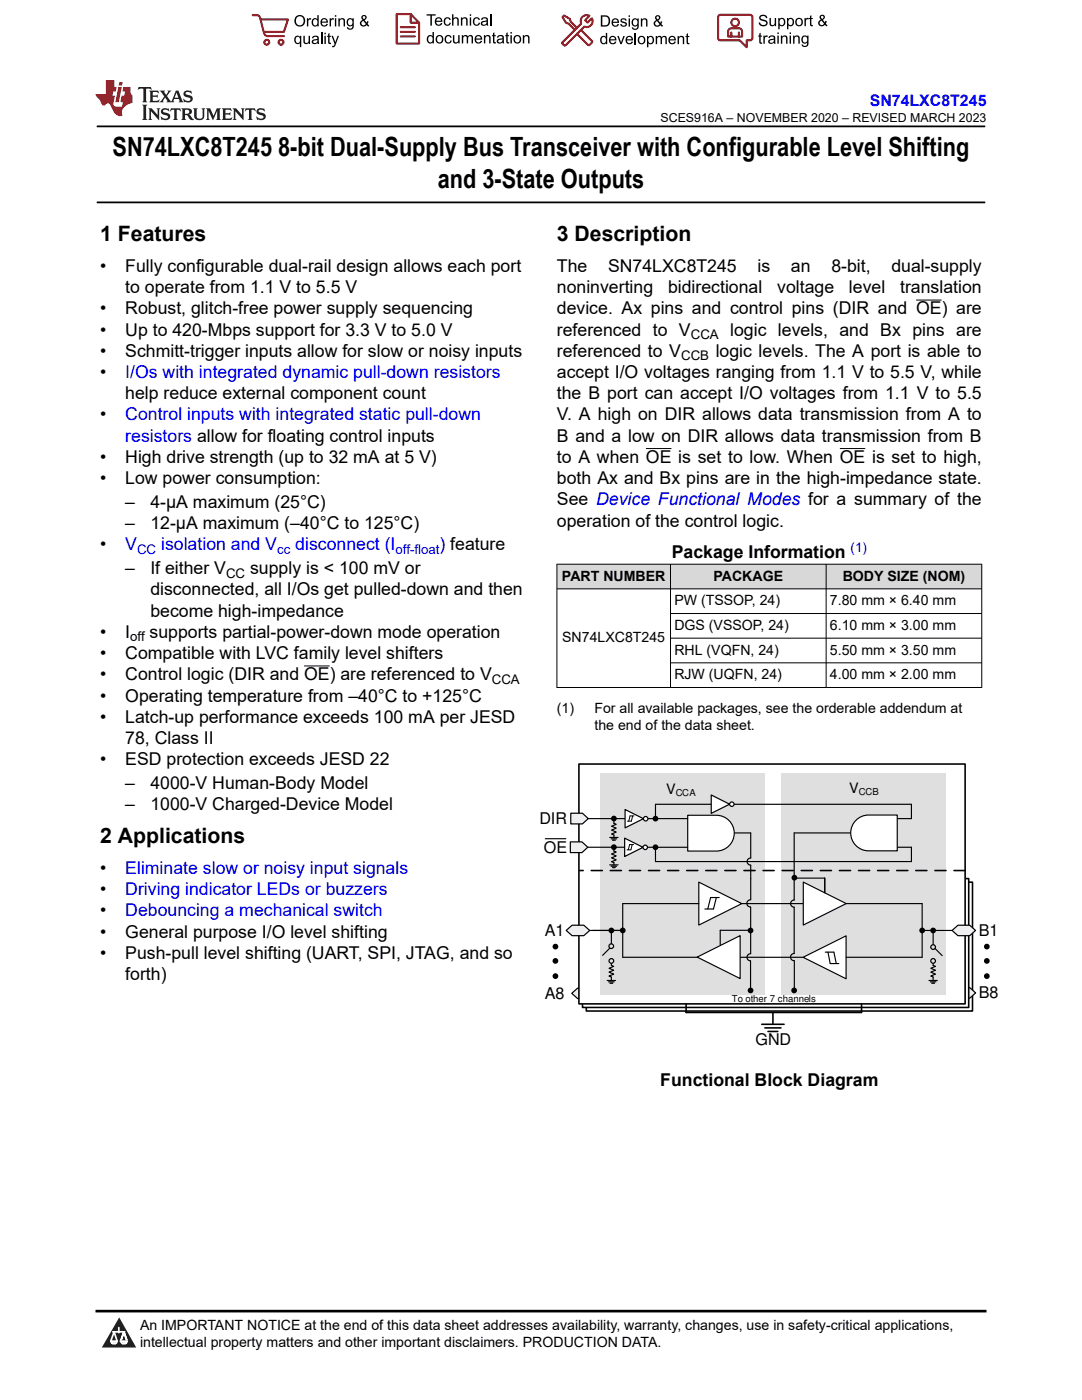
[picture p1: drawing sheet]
<svg xmlns="http://www.w3.org/2000/svg" width="216mm" height="279mm" viewBox="0 0 216 279" stroke-linecap="round" stroke-linejoin="round" font-family="sans-serif">
<defs><g id="words">
<g font-size="5.3">
<text x="22.5" y="31.2">SN74LXC8T245 8-bit Dual-Supply Bus Transceiver with Configurable Level Shifting</text>
<text x="87.3" y="37.5">and 3-State Outputs</text>
</g>
<g font-size="4.2">
<text x="20" y="48.1">1 Features</text>
<text x="111.1" y="48.1">3 Description</text>
<text x="20" y="168.3">2 Applications</text>
</g>
<g font-size="3.5">
<text x="20" y="54.3">•</text>
<text x="25" y="54.3">Fully configurable dual-rail design allows each port</text>
<text x="25" y="58.5">to operate from 1.1 V to 5.5 V</text>
<text x="111.1" y="54.3">The</text>
<text x="111.1" y="58.5">noninverting</text>
<text x="121.3" y="54.3">SN74LXC8T245</text>
<text x="133.3" y="58.5">bidirectional</text>
<text x="151.2" y="54.3">is</text>
<text x="155.1" y="58.5">voltage</text>
<text x="157.8" y="54.3">an</text>
<text x="165.9" y="54.3">8-bit,</text>
<text x="169.4" y="58.5">level</text>
<text x="177.9" y="54.3">dual-supply</text>
<text x="179.6" y="58.5">translation</text>
<text x="20" y="62.8">•</text>
<text x="25" y="62.8">Robust, glitch-free power supply sequencing</text>
<text x="111.1" y="62.8">device. Ax pins and control pins (DIR and OE) are</text>
<text x="20" y="67">•</text>
<text x="20" y="71.2">•</text>
<text x="25" y="67">Up to 420-Mbps support for 3.3 V to 5.0 V</text>
<text x="25" y="71.2">Schmitt-trigger inputs allow for slow or noisy inputs</text>
<text x="111.1" y="71.2">referenced to V</text>
<text x="111.1" y="67">referenced to V</text>
<text x="142.8" y="71.2">logic levels. The A port is able to</text>
<text x="145.7" y="67">logic levels, and Bx pins are</text>
<text x="20" y="75.5">•</text>
<text x="111.1" y="75.5">accept I/O voltages ranging from 1.1 V to 5.5 V, while</text>
<text x="20" y="83.9">•</text>
<text x="25" y="79.7">help reduce external component count</text>
<text x="111.1" y="79.7">the B port can accept I/O voltages from 1.1 V to 5.5</text>
<text x="111.1" y="83.9">V. A high on DIR allows data transmission from A to</text>
<text x="111.1" y="88.2">B and a low on DIR allows data transmission from B</text>
<text x="20" y="92.4">•</text>
<text x="25" y="92.4">High drive strength (up to 32 mA at 5 V)</text>
<text x="111.1" y="92.4">to A when OE is set to low. When OE is set to high,</text>
<text x="20" y="96.6">•</text>
<text x="25" y="96.6">Low power consumption:</text>
<text x="25" y="101.4">–</text>
<text x="30" y="101.4">4-µA maximum (25°C)</text>
<text x="111.1" y="96.6">both Ax and Bx pins are in the high-impedance state.</text>
<text x="111.1" y="100.9">See Device Functional Modes for a summary of the</text>
<text x="25" y="105.6">–</text>
<text x="30" y="105.6">12-µA maximum (–40°C to 125°C)</text>
<text x="111.1" y="105.1">operation of the control logic.</text>
<text x="20" y="109.8">•</text>
<text x="134.1" y="111.4">Package Information</text>
<text x="25" y="114.6">–</text>
<text x="30" y="118.8">disconnected, all I/Os get pulled-down and then</text>
<text x="30" y="114.6">If either V</text>
<text x="49.9" y="114.6">supply is &lt; 100 mV or</text>
<text x="30" y="123.1">become high-impedance</text>
<text x="20" y="127.3">•</text>
<text x="20" y="131.5">•</text>
<text x="25" y="131.5">Compatible with LVC family level shifters</text>
<text x="25" y="127.3">I</text>
<text x="29.9" y="127.3">supports partial-power-down mode operation</text>
<text x="20" y="135.8">•</text>
<text x="25" y="135.8">Control logic (DIR and OE) are referenced to V</text>
<text x="20" y="140">•</text>
<text x="25" y="140">Operating temperature from –40°C to +125°C</text>
<text x="20" y="144.2">•</text>
<text x="25" y="144.2">Latch-up performance exceeds 100 mA per JESD</text>
<text x="25" y="148.5">78, Class II</text>
<text x="20" y="152.7">•</text>
<text x="25" y="152.7">ESD protection exceeds JESD 22</text>
<text x="25" y="157.5">–</text>
<text x="25" y="161.7">–</text>
<text x="30" y="157.5">4000-V Human-Body Model</text>
<text x="30" y="161.7">1000-V Charged-Device Model</text>
<text x="20" y="174.4">•</text>
<text x="20" y="178.6">•</text>
<text x="20" y="182.9">•</text>
<text x="20" y="187.1">•</text>
<text x="20" y="191.3">•</text>
<text x="25" y="187.1">General purpose I/O level shifting</text>
<text x="25" y="191.3">Push-pull level shifting (UART, SPI, JTAG, and so</text>
<text x="25" y="195.6">forth)</text>
<text x="131.8" y="216.7">Functional Block Diagram</text>
</g>
<g font-size="3.5" fill="#00f">
<text x="25" y="75.5">I/Os with integrated dynamic pull-down resistors</text>
<text x="25" y="83.9">Control inputs with integrated static pull-down</text>
<text x="25" y="88.2">resistors allow for floating control inputs</text>
<text x="25" y="109.8">V</text>
<text x="32.2" y="109.8">isolation and V</text>
<text x="58.9" y="109.8">disconnect (I</text>
<text x="87.7" y="109.8">) feature</text>
<text x="25" y="174.4">Eliminate slow or noisy input signals</text>
<text x="25" y="178.6">Driving indicator LEDs or buzzers</text>
<text x="25" y="182.9">Debouncing a mechanical switch</text>
</g>
<text font-size="3.2" fill="#00f" x="173.6" y="21.1">SN74LXC8T245</text>
<g font-size="3.2">
<text x="107.6" y="164.5">DIR</text>
<text x="108.5" y="170.2">OE</text>
<text x="108.7" y="186.9">A1</text>
<text x="195.3" y="186.8">B1</text>
<text x="108.7" y="199.4">A8</text>
<text x="195.3" y="199.2">B8</text>
<text x="150.8" y="208.6">GND</text>
</g>
<g font-size="2.9">
<text x="132.9" y="158.4">V</text>
<text x="169.5" y="158.4">V</text>
</g>
<g font-size="2.8">
<text x="112.1" y="115.9">PART NUMBER</text>
<text x="142.4" y="115.9">PACKAGE</text>
<text x="168.1" y="115.9">BODY SIZE (NOM)</text>
<text x="134.6" y="120.8">PW (TSSOP, 24)</text>
<text x="134.6" y="125.7">DGS (VSSOP, 24)</text>
<text x="165.6" y="120.8">7.80 mm × 6.40 mm</text>
<text x="165.6" y="125.7">6.10 mm × 3.00 mm</text>
<text x="112.2" y="128.2">SN74LXC8T245</text>
<text x="134.6" y="130.6">RHL (VQFN, 24)</text>
<text x="165.6" y="130.6">5.50 mm × 3.50 mm</text>
<text x="134.6" y="135.6">RJW (UQFN, 24)</text>
<text x="165.6" y="135.6">4.00 mm × 2.00 mm</text>
<text x="111.1" y="142.4">(1)</text>
<text x="118.6" y="142.4">For all available packages, see the orderable addendum at</text>
<text x="118.6" y="145.7">the end of the data sheet.</text>
<text x="27.9" y="265.5">An IMPORTANT NOTICE at the end of this data sheet addresses availability, warranty, changes, use in safety-critical applications,</text>
<text x="27.9" y="268.9">intellectual property matters and other important disclaimers. PRODUCTION DATA.</text>
</g>
<g font-size="2.6">
<text x="135.9" y="71.9">CCB</text>
<text x="137.8" y="67.7">CCA</text>
<text x="45.1" y="115.3">CC</text>
<text x="26" y="128">off</text>
<text x="98.1" y="136.5">CCA</text>
</g>
<g font-size="2.6" fill="#00f">
<text x="27.4" y="110.6">CC</text>
<text x="55.3" y="110.6">cc</text>
<text x="78.9" y="110.6">off-float</text>
<text x="169.7" y="110.3">(1)</text>
</g>
<text font-size="2.5" x="131.8" y="24.3">SCES916A – NOVEMBER 2020 – REVISED MARCH 2023</text>
<g font-size="1.9">
<text x="134.8" y="158.8">CCA</text>
<text x="171.4" y="158.7">CCB</text>
<text x="146" y="200">To other 7 channels</text>
</g>
</g></defs>
<path d="M19.3 25.2h177.3M19.3 40.4h177.3" fill="none" stroke="#000" stroke-width=".35"/>
<path d="M182.8 59.9h5.1M128.9 89.5h5.1M167.6 89.5h5.1M60.7 132.9h5.1" fill="none" stroke="#000" stroke-width=".2"/>
<g fill="#d8d8d8">
<path d="M111.1 112.6h84.8v4.9h-84.8z" fill-rule="evenodd"/>
<path d="M111.2 112.7h22.5v4.8h-22.5z" fill-rule="evenodd"/>
<path d="M133.9 112.7h30.9v4.8h-30.9z" fill-rule="evenodd"/>
<path d="M164.9 112.7h30.9v4.8h-30.9z" fill-rule="evenodd"/>
</g>
<path d="M111.1 112.6h84.9M111.1 117.5h84.9M111.1 112.5v24.8M133.8 112.5v24.8M164.8 112.5v24.8M195.9 112.5v24.8M111.1 137.2h84.9M133.8 122.4h62.2M133.8 127.4h62.2M133.8 132.3h62.2" fill="none" stroke="#000" stroke-width=".2"/>
<path d="M114.1 198.2l1.2-1h2.3l1.2 1-1.2 1.1h-2.3z" fill-rule="evenodd" fill="#eee"/>
<path d="M114.1 198.2l1.2-1h2.3l1.2 1-1.2 1.1h-2.3z" fill="none" stroke="#000" stroke-width=".24"/>
<path d="M117 176.1h77.1v25.7h-77.1z" fill-rule="evenodd" fill="#fff"/>
<path d="M117 176.1h77.1v25.7h-77.1z" fill="none" stroke="#000" stroke-width=".32"/>
<path d="M190 198.2l1.2-1.1h2.3l1.2 1.1-1.2 1h-2.3z" fill-rule="evenodd" fill="#eee"/>
<path d="M190 198.2l1.2-1.1h2.3l1.2 1.1-1.2 1h-2.3z" fill="none" stroke="#000" stroke-width=".24"/>
<path d="M116.2 175.3h77.1v25.8h-77.1z" fill-rule="evenodd" fill="#fff"/>
<path d="M116.2 175.3h77.1v25.8h-77.1z" fill="none" stroke="#000" stroke-width=".32"/>
<path d="M115.5 152.5h77.1v47.8h-77.1z" fill-rule="evenodd" fill="#fff"/>
<path d="M115.5 152.5h77.1v47.8h-77.1z" fill="none" stroke="#000" stroke-width=".32"/>
<g fill="#dfdfdf">
<path d="M155.8 154.4h32.9v44.2h-32.9z" fill-rule="evenodd"/>
<path d="M119.8 154.4h32.9v44.2h-32.9z" fill-rule="evenodd"/>
</g>
<path d="M139.4 176l8.6 4.3-8.6 4.3z" fill="#fff"/>
<path d="M139.4 176l8.6 4.3-8.6 4.3zM184 180.3v10.7" fill="none" stroke="#000" stroke-width=".23"/>
<path d="M160.3 191l8.5-4.2v8.5z" fill="#fff"/>
<path d="M169.7 166.2h-11.2v13.4M181.9 160.5v2.9M181.9 169.1v2.8M124.3 180.3v10.7h36M148 180.3h12.3M149.8 191.8v6M158.5 181v9.3M158.5 191.7v6.1M160.3 191l8.5-4.2v8.5z" fill="none" stroke="#000" stroke-width=".23"/>
<path d="M158.5 179.6a.71 .71 0 0 0-.7 .7 .71 .71 0 0 0 .7 .7M149.8 190.3a.71 .71 0 0 0-.8 .7 .71 .71 0 0 0 .8 .8" fill="none" stroke="#000" stroke-width=".24"/>
<circle cx="124.3" cy="185.7" r=".57" fill="#000"/>
<path d="M113 185.7l1.1-1.1h2.4l1.2 1.1-1.2 1h-2.4z" fill-rule="evenodd" fill="#eee"/>
<path d="M113 185.7l1.1-1.1h2.4l1.2 1.1-1.2 1h-2.4zM158.5 190.3a.71 .71 0 0 0-.8 .7 .71 .71 0 0 0 .8 .7" fill="none" stroke="#000" stroke-width=".24"/>
<path d="M118.3 185.7h6M184 185.7h6" fill="none" stroke="#000" stroke-width=".23"/>
<circle cx="184" cy="185.7" r=".57" fill="#000"/>
<path d="M190 185.7l1.1-1.1h2.4l1.2 1.1-1.2 1h-2.4z" fill-rule="evenodd" fill="#eee"/>
<path d="M190 185.7l1.1-1.1h2.4l1.2 1.1-1.2 1h-2.4z" fill="none" stroke="#000" stroke-width=".24"/>
<path d="M160.3 176l8.6 4.3-8.6 4.3z" fill="#fff"/>
<path d="M160.3 176l8.6 4.3-8.6 4.3zM117.7 185.7h6.6M168.8 180.3h15.2" fill="none" stroke="#000" stroke-width=".23"/>
<path d="M170.8 163.7a3.6 3.6 0 0 1 2.5-1h5.7v7.1h-5.7a3.6 3.6 0 0 1-3.3-2.2 3.6 3.6 0 0 1 .8-3.9z" fill-rule="evenodd" fill="#fff"/>
<path d="M170.8 163.7a3.6 3.6 0 0 1 2.5-1h5.7v7.1h-5.7a3.6 3.6 0 0 1-3.3-2.2 3.6 3.6 0 0 1 .8-3.9zM179.1 163.4h2.8M179.1 169.1h2.8" fill="none" stroke="#000" stroke-width=".23"/>
<path d="M139.1 191l8.6-4.3v8.6z" fill="#fff"/>
<path d="M130.8 160.5h51.1M139.3 166.2h10.5v5M149.8 175.3v4.3M158.5 175.2h6.1v2.9M124.3 180.3h15.1M139.1 191l8.6-4.3v8.6zM143.7 185.7h6.1M149.8 181v9.3M168.8 191h15.2" fill="none" stroke="#000" stroke-width=".23"/>
<g fill="#000">
<circle cx="158.5" cy="175.2" r=".57"/>
<circle cx="149.8" cy="185.7" r=".57"/>
</g>
<path d="M149.7 179.6a.71 .71 0 0 0-.7 .7 .71 .71 0 0 0 .7 .7" fill="none" stroke="#000" stroke-width=".24"/>
<path d="M137.2 162.7h5.7a3.6 3.6 0 0 1 3.6 3.6 3.6 3.6 0 0 1-3.6 3.5h-5.7z" fill-rule="evenodd" fill="#fff"/>
<path d="M108.8 167.4h4.1M117.3 169.1h7.8M117.4 163.4h19.8M130.8 169.1v2.8h51.1M130.8 160.5v2.9M137.2 162.7h5.7a3.6 3.6 0 0 1 3.6 3.6 3.6 3.6 0 0 1-3.6 3.5h-5.7z" fill="none" stroke="#000" stroke-width=".23"/>
<g fill="#000">
<circle cx="130.8" cy="169.1" r=".57"/>
<circle cx="130.8" cy="163.4" r=".57"/>
</g>
<path d="M124.7 161.6l3.7 1.8-3.7 1.8z" fill="#fff"/>
<path d="M124.7 161.6l3.7 1.8-3.7 1.8z" fill="none" stroke="#000" stroke-width=".24"/>
<path d="M127.9 169.1h9.3" fill="none" stroke="#000" stroke-width=".23"/>
<path d="M113.9 162.3h2.3l1.2 1.1-1.2 1h-2.3z" fill-rule="evenodd" fill="#eee"/>
<path d="M113.9 162.3h2.3l1.2 1.1-1.2 1h-2.3z" fill="none" stroke="#000" stroke-width=".24"/>
<path d="M113.8 168h2.3l1.2 1.1-1.2 1.1h-2.3z" fill-rule="evenodd" fill="#eee"/>
<path d="M113.8 168h2.3l1.2 1.1-1.2 1.1h-2.3z" fill="none" stroke="#000" stroke-width=".24"/>
<circle cx="128.8" cy="163.4" r=".45" fill="#fff"/>
<g fill="none" stroke="#000" stroke-width=".24">
<path d="M149.8 171.2a.71 .71 0 0 0-.7 .7 .71 .71 0 0 0 .7 .8"/>
<circle cx="128.8" cy="163.4" r=".45"/>
</g>
<path d="M142.9 179.1l-.5 2.3h-1.7M143.5 179.1h-1.7l-.6 2.3M149.8 172.7v2.6M122 185.8v3.1M164.7 190h1.7l.5 2.3M165.2 190l.5 2.3h1.7" fill="none" stroke="#000" stroke-width=".23"/>
<g fill="#000">
<circle cx="122" cy="185.7" r=".57"/>
<circle cx="186.2" cy="185.7" r=".57"/>
</g>
<path d="M126.2 162.8l-.2 1.1h-.8M126.5 162.8h-.8l-.2 1.1" fill="none" stroke="#000" stroke-width=".2"/>
<path d="M124.6 167.3l3.7 1.8-3.7 1.8z" fill="#fff"/>
<path d="M124.6 167.3l3.7 1.8-3.7 1.8z" fill="none" stroke="#000" stroke-width=".24"/>
<circle cx="128.7" cy="169.1" r=".45" fill="#fff"/>
<circle cx="128.7" cy="169.1" r=".45" fill="none" stroke="#000" stroke-width=".24"/>
<path d="M126.2 168.6l-.3 1h-.8M126.4 168.6h-.8l-.2 1" fill="none" stroke="#000" stroke-width=".2"/>
<path d="M141.9 158.7l3.7 1.8-3.7 1.8z" fill="#fff"/>
<path d="M141.9 158.7l3.7 1.8-3.7 1.8z" fill="none" stroke="#000" stroke-width=".24"/>
<circle cx="146" cy="160.5" r=".45" fill="#fff"/>
<circle cx="146" cy="160.5" r=".45" fill="none" stroke="#000" stroke-width=".24"/>
<g fill="#000">
<circle cx="122.5" cy="169.1" r=".57"/>
<circle cx="122.5" cy="163.4" r=".57"/>
<circle cx="196.9" cy="188.9" r=".57"/>
<circle cx="196.9" cy="191.8" r=".57"/>
<circle cx="196.9" cy="194.8" r=".57"/>
</g>
<path d="M121.7 172.6h1.6M121.7 167.1h1.6M121.9 172.9h1.2M121.9 167.4h1.2M122.2 173.2h.6M122.2 167.7h.6M122.5 169v.8l.5 .2-1 .4 1 .4-1 .4 1 .4-1 .4 .5 .2v.4M122.5 163.5v.8l.5 .2-1 .4 1 .4-1 .4 1 .4-1 .3 .5 .2v.5M164.6 175.2v3M122 188.9l-1.8 1.8" fill="none" stroke="#000" stroke-width=".23"/>
<path d="M192.6 173.7h-76.9" fill="none" stroke="#000" stroke-width=".32" stroke-dasharray="2.2 1.6"/>
<circle cx="122" cy="188.8" r=".47" fill="#dfdfdf"/>
<circle cx="122" cy="188.8" r=".47" fill="none" stroke="#000" stroke-width=".24"/>
<path d="M122 191.8v.9M185.4 195.7h1.6M185.6 196h1.2M185.9 196.2h.6M186.2 191.8v.9l.5 .2-1 .3 1 .4-1 .4 1 .4-1 .4 .5 .2v.7M186.2 185.7v3.1" fill="none" stroke="#000" stroke-width=".23"/>
<circle cx="186.2" cy="191.8" r=".47" fill="#dfdfdf"/>
<circle cx="186.2" cy="191.8" r=".47" fill="none" stroke="#000" stroke-width=".24"/>
<circle cx="122" cy="191.8" r=".47" fill="#dfdfdf"/>
<circle cx="122" cy="191.8" r=".47" fill="none" stroke="#000" stroke-width=".24"/>
<path d="M186.2 188.9l1.8 1.8" fill="none" stroke="#000" stroke-width=".23"/>
<circle cx="186.2" cy="189" r=".47" fill="#dfdfdf"/>
<circle cx="186.2" cy="189" r=".47" fill="none" stroke="#000" stroke-width=".24"/>
<g fill="#000">
<circle cx="110.8" cy="191.8" r=".57"/>
<circle cx="110.8" cy="188.9" r=".57"/>
<circle cx="110.8" cy="194.8" r=".57"/>
<circle cx="149.8" cy="197.7" r=".57"/>
<circle cx="158.5" cy="197.7" r=".57"/>
</g>
<path d="M121.2 195.7h1.6M121.4 196h1.1M121.7 196.2h.6M122 192.7l.5 .2-1 .3 1 .4-1 .4 1 .4-1 .4 .5 .2v.7M143.7 185.7v2.9" fill="none" stroke="#000" stroke-width=".23"/>
<path d="M136.9 200.4v1.7h35v-1.7M152 204.4h4.5M152.6 205.1h3.2M153.2 205.9h2M154.2 202.1v2.2" fill="none" stroke="#000" stroke-width=".32"/>
<path d="M0 0h215.9v23.8h-215.9z" fill-rule="evenodd" fill="#fff"/>
<path d="M27.7 17.4l-.2 .6 .5-.3h.6v.1v2.2l-.2 .4h1l-.2-.4v-2.2v-.1h.5l.5 .3-.1-.6zM29.8 18.1l.2 .4v1.5l-.2 .4h1.9l.1-.6a1.08 1.08 0 0 1-1.3 .2v-.7h.6l.4 .2v-.6l-.4 .2h-.6v-.6l.2-.1a1 1 0 0 1 1 .2l-.1-.5zM31.8 18.1l1 1.1-1 1.2h.9l-.2-.2 .4-.7 .5 .7-.2 .2h1.6l-.2-.2 .1-.4h1l.1 .4-.1 .2h.9l-.2-.3-.8-2h-.5l-1 2.2-.8-1.1 .9-1.1h-.8l.2 .2-.5 .7-.3-.7 .1-.2zM35.2 18.5l.4 1h-.8zM36.8 18.2a.65 .65 0 0 0-.2 .7 .65 .65 0 0 0 .6 .5l.7 .2 .1 .2a.79 .79 0 0 1-.7 .4 .79 .79 0 0 1-.7-.5l.1 .7 .2-.1a.93 .93 0 0 0 1.1 .1 .93 .93 0 0 0 .4-1 1.46 1.46 0 0 0-1.2-.6l-.1-.3a1.09 1.09 0 0 1 1.2 .2l-.2-.6-.1 .1-.6-.2zM28.4 20.9l.2 .4v2.3l-.2 .3h1l-.2-.3v-2.3l.2-.4zM29.6 21.6l.2 .4v1.6l-.2 .3h.8l-.3-.3v-1.4l1.7 1.8v-2l.2-.4h-.8l.2 .2 .1 1.1-1.2-1.3zM32.3 21.8a.65 .65 0 0 0-.2 .7 .65 .65 0 0 0 .7 .4l.6 .2 .1 .2a.79 .79 0 0 1-.7 .4 .79 .79 0 0 1-.7-.5l.1 .7 .2-.1a.93 .93 0 0 0 1.1 .1 .93 .93 0 0 0 .4-.9 1.46 1.46 0 0 0-1.2-.6l-.1-.4a1.09 1.09 0 0 1 1.2 .2l-.2-.6-.1 .1-.6-.1zM34.1 21.6l-.1 .7a.63 .63 0 0 1 .7-.4l.1 1.7-.3 .3h1l-.2-.3v-1.7a.66 .66 0 0 1 .8 .4l-.1-.7zM36.2 21.6l.2 .4v1.6l-.2 .3h.9l-.2-.2v-.7h.5l.1 .2a.79 .79 0 0 0 1.2 .6l-1-.9a.61 .61 0 0 0 .6-.6 .61 .61 0 0 0-.5-.6zM36.9 21.9h.2a.47 .47 0 0 1 .5 .1 .47 .47 0 0 1 .1 .5l-.2 .2h-.6zM38.5 21.6l.2 .2a2.27 2.27 0 0 0 .4 2 1.04 1.04 0 0 0 1.7-.7v-1.3l.2-.2h-.8l.2 .4v1.1a.6 .6 0 0 1-.6 .6 .6 .6 0 0 1-.6-.6v-1.1l.3-.4zM41.1 21.6l.2 .4v1.6l-.2 .3h.7l-.2-.3v-1.5l.9 1.9 .8-1.9v1.5l-.2 .3h1l-.3-.3v-1.6l.3-.4h-.8l-.7 1.5-.7-1.5zM44.3 21.6l.2 .4v1.6l-.2 .3h1.9l.1-.5a1.09 1.09 0 0 1-1.3 .1v-.6h.6l.4 .1v-.6l-.4 .2h-.6v-.6l.2-.1a1.01 1.01 0 0 1 1 .3l-.1-.6zM46.4 21.6l.3 .4v1.6l-.3 .3h.8l-.2-.3v-1.4l1.6 1.8v-2l.2-.4h-.7l.2 .2v1.1l-1.2-1.3zM49 21.6l-.1 .7a.63 .63 0 0 1 .8-.4v1.7l-.3 .3h1l-.2-.3v-1.7a.66 .66 0 0 1 .8 .4l-.1-.7zM51.4 21.8a.65 .65 0 0 0-.2 .7 .65 .65 0 0 0 .6 .4l.6 .2 .2 .2a.79 .79 0 0 1-.8 .4 .79 .79 0 0 1-.6-.5l.1 .7 .2-.1a.93 .93 0 0 0 1 .1 .93 .93 0 0 0 .5-.9 1.46 1.46 0 0 0-1.3-.6l-.1-.4a1.09 1.09 0 0 1 1.3 .2l-.2-.6-.2 .1-.5-.1z" fill="#231f20"/>
<path d="M21.1 16v2.8h-2.1l.1 .3 .9 1a.95 .95 0 0 0 .9 .9 .59 .59 0 0 1 .6-.4 .59 .59 0 0 1 .5 .4l.4 .8a1.59 1.59 0 0 0 2.1 1.3 1.61 1.61 0 0 1 1-2.2l1-.4-.1-1.5a1.59 1.59 0 0 1-.4-1.6h-1.4l-.2 .9h.5l-.1 .8h-.5l-.2 1v.2l.4 .1-.2 .9h-.6a.73 .73 0 0 1-1.1-.7l.3-1.5h-.5l.2-.8h.5l.2-.9h-.5v-1.4zM23.6 17.4l-.6 3h.7l.6-3zM23.8 16.4l-.1 .7h.7l.1-.7z" fill="#ed1c24"/>
<g fill="#000">
<path d="M58.7 4.2a1.15 1.15 0 0 1 2.3 0 1.15 1.15 0 0 1-2.3 0zM59.3 3.5a.89 .89 0 0 0-.2 1.1 .89 .89 0 0 0 1.1 .4 .88 .88 0 0 0 .3-1.3 .88 .88 0 0 0-1.2-.2z" fill-rule="evenodd"/>
<path d="M58.9 7.3l.5-.2 .5 .3v-.3h.2v2.3h-.3v-.8a.74 .74 0 0 1-.9 0 .74 .74 0 0 1-.2-1zM59.1 7.5a.57 .57 0 0 0-.1 .7 .57 .57 0 0 0 .7 .2 .57 .57 0 0 0 .2-.7 .57 .57 0 0 0-.8-.2z" fill-rule="evenodd"/>
<path d="M61.2 3.6h.3v.3l.2-.2 .3-.1 .1 .1-.1 .3a.36 .36 0 0 0-.4 0 .36 .36 0 0 0-.1 .4v.9h-.3z" fill-rule="evenodd"/>
<path d="M60.5 7.1h.3v.9a.41 .41 0 0 0 .4 .6 .41 .41 0 0 0 .4-.6v-.9h.3v1.7h-.3v-.3a.58 .58 0 0 1-.7 .3 .58 .58 0 0 1-.4-.6z" fill-rule="evenodd"/>
<path d="M62.4 3.8l.5-.2 .4 .2v-.8h.3v2.3h-.3v-.2a.75 .75 0 0 1-1-.1 .75 .75 0 0 1 0-1zM62.6 4a.57 .57 0 0 0-.1 .7 .57 .57 0 0 0 .7 .2 .57 .57 0 0 0 .1-.7 .57 .57 0 0 0-.7-.2z" fill-rule="evenodd"/>
<path d="M62.4 7.3a.74 .74 0 0 1 .9-.1 .74 .74 0 0 1 .3 .9l.1 .7h-.3v-.2a.57 .57 0 0 1-.9 .2 .57 .57 0 0 1-.1-.8l.9-.3a.41 .41 0 0 0-.3-.4 .41 .41 0 0 0-.5 .4l-.3-.1zM62.6 8.2a.35 .35 0 0 0 .1 .5 .35 .35 0 0 0 .5-.3l.1-.4z" fill-rule="evenodd"/>
<path d="M64.7 6.5h.3v.3h-.3zM64.7 7.1h.3v1.7h-.3z" fill-rule="evenodd"/>
<path d="M64.2 3.8a.76 .76 0 0 1 .9-.1 .76 .76 0 0 1 .3 .8h-1.2a.47 .47 0 0 0 .4 .6 .47 .47 0 0 0 .5-.4l.3 .1a.82 .82 0 0 1-1.2 .3 .82 .82 0 0 1 0-1.3zM64.4 4l-.2 .3h.9l-.2-.4z" fill-rule="evenodd"/>
<path d="M65.8 3.6h.2v.3l.2-.2 .3-.1 .2 .1-.1 .3a.36 .36 0 0 0-.5 0 .36 .36 0 0 0 0 .4v.9h-.3z" fill-rule="evenodd"/>
<path d="M65.5 6.7l.3-.1v.5h.2v.3h-.2v.9v.2h.2l.1 .3a.41 .41 0 0 1-.5-.1 .41 .41 0 0 1-.1-.4v-.9h-.2v-.3h.2z" fill-rule="evenodd"/>
<path d="M66.1 7.1h.3l.5 1.4 .5-1.4h.2l-.6 1.7a.57 .57 0 0 1-.7 .6v-.3a.37 .37 0 0 0 .5-.3z" fill-rule="evenodd"/>
<path d="M66.8 3h.3v.3h-.3zM66.8 3.6h.3v1.7h-.3z" fill-rule="evenodd"/>
<path d="M67.5 3.6h.3v.3a.58 .58 0 0 1 .7-.3 .58 .58 0 0 1 .3 .7v1h-.2v-1a.4 .4 0 0 0-.5-.5 .4 .4 0 0 0-.3 .6v.9h-.3z" fill-rule="evenodd"/>
<path d="M69.3 3.8l.6-.2 .4 .2v-.2h.3v1.5a.71 .71 0 0 1-.5 .8 .71 .71 0 0 1-.9-.5h.3a.46 .46 0 0 0 .6 .3 .46 .46 0 0 0 .2-.6 .78 .78 0 0 1-1.1-.2 .78 .78 0 0 1 .1-1.1zM69.6 4a.53 .53 0 0 0-.1 .8 .53 .53 0 0 0 .8 0 .54 .54 0 0 0 0-.7 .54 .54 0 0 0-.7-.1z" fill-rule="evenodd"/>
<path d="M72.2 3.1a.53 .53 0 0 1 .9 .1 .53 .53 0 0 1-.4 .8l.5 .5 .1-.3 .2 .1-.2 .5 .4 .3-.2 .2-.3-.3a.71 .71 0 0 1-1.2 .1 .71 .71 0 0 1 .3-1.1l-.2-.5zM72.3 3.5a.3 .3 0 0 0 .6 0 .3 .3 0 0 0-.6 0zM72.3 4.3a.45 .45 0 0 0 0 .7 .45 .45 0 0 0 .7-.2l-.5-.6z" fill-rule="evenodd"/>
<path d="M85.1 2.8h1.8v.3h-.7v2h-.3v-2h-.8z" fill-rule="evenodd"/>
<path d="M85.3 7.2l.6-.2 .4 .2v-.8h.3v2.3h-.3v-.2a.76 .76 0 0 1-1-.1 .76 .76 0 0 1-.1-1zM85.6 7.4a.58 .58 0 0 0-.1 .7 .58 .58 0 0 0 .7 .2 .58 .58 0 0 0 .1-.7 .58 .58 0 0 0-.7-.2z" fill-rule="evenodd"/>
<path d="M87.2 7.2a.81 .81 0 0 1 1.1 .1 .81 .81 0 0 1-.1 1.2 .81 .81 0 0 1-1.2-.2v-.7zM87.3 7.4a.57 .57 0 0 0 0 .8 .57 .57 0 0 0 .8 0 .57 .57 0 0 0 0-.7 .57 .57 0 0 0-.8-.1z" fill-rule="evenodd"/>
<path d="M87 3.7a.77 .77 0 0 1 .9-.2 .77 .77 0 0 1 .4 .9h-1.3a.48 .48 0 0 0 .4 .5 .48 .48 0 0 0 .6-.3h.3a.83 .83 0 0 1-1.3 .4 .83 .83 0 0 1 0-1.3zM87.2 3.8l-.1 .3h.9l-.3-.4z" fill-rule="evenodd"/>
<path d="M88.7 3.7a.7 .7 0 0 1 1.2 .3h-.2a.45 .45 0 0 0-.6-.3 .45 .45 0 0 0-.3 .6 .45 .45 0 0 0 .3 .6 .45 .45 0 0 0 .6-.4l.3 .1a.76 .76 0 0 1-1.1 .5 .76 .76 0 0 1-.3-1.1z" fill-rule="evenodd"/>
<path d="M88.9 7.2a.7 .7 0 0 1 1.2 .3h-.3a.45 .45 0 0 0-.5-.3 .45 .45 0 0 0-.3 .6 .45 .45 0 0 0 .3 .6 .45 .45 0 0 0 .6-.3h.2a.76 .76 0 0 1-1 .5 .76 .76 0 0 1-.3-1.1z" fill-rule="evenodd"/>
<path d="M90.2 2.8h.3v.9a.59 .59 0 0 1 .7-.2 .59 .59 0 0 1 .3 .6v1h-.2v-1a.4 .4 0 0 0-.5-.4 .4 .4 0 0 0-.3 .5v.9h-.3z" fill-rule="evenodd"/>
<path d="M90.4 7h.3v.9a.41 .41 0 0 0 .4 .6 .41 .41 0 0 0 .3-.6v-.9h.3v1.7h-.2v-.3a.58 .58 0 0 1-.7 .3 .58 .58 0 0 1-.4-.7z" fill-rule="evenodd"/>
<path d="M92 3.5h.2v.2a.59 .59 0 0 1 .7-.3 .59 .59 0 0 1 .4 .7v1h-.3v-1a.41 .41 0 0 0-.4-.4 .41 .41 0 0 0-.4 .5v.9h-.2z" fill-rule="evenodd"/>
<path d="M92.1 7h.3v.3a.56 .56 0 0 1 1 0 .54 .54 0 0 1 .6-.3 .54 .54 0 0 1 .4 .5v1.2h-.3v-1.1a.34 .34 0 0 0-.3-.4 .34 .34 0 0 0-.4 .3v1.2h-.3v-1.1a.38 .38 0 0 0-.5-.3 .38 .38 0 0 0-.2 .5v.9h-.3z" fill-rule="evenodd"/>
<path d="M93.7 2.8h.3v.4h-.3zM93.7 3.5h.3v1.6h-.3z" fill-rule="evenodd"/>
<path d="M94.6 3.7a.7 .7 0 0 1 1.2 .3h-.3a.45 .45 0 0 0-.6-.3 .45 .45 0 0 0-.3 .6 .45 .45 0 0 0 .4 .6 .45 .45 0 0 0 .5-.4l.3 .1a.76 .76 0 0 1-1 .5 .76 .76 0 0 1-.4-1.1z" fill-rule="evenodd"/>
<path d="M94.9 7.2a.77 .77 0 0 1 .9-.1 .77 .77 0 0 1 .4 .8h-1.2a.48 .48 0 0 0 .3 .6 .48 .48 0 0 0 .6-.4l.3 .1a.83 .83 0 0 1-1.3 .3 .83 .83 0 0 1 0-1.3zM95.1 7.3l-.1 .4h.9l-.2-.4z" fill-rule="evenodd"/>
<path d="M96.6 7h.2v.3a.59 .59 0 0 1 .7-.3 .59 .59 0 0 1 .4 .7v1h-.3v-1a.41 .41 0 0 0-.4-.5 .41 .41 0 0 0-.4 .6v.9h-.2z" fill-rule="evenodd"/>
<path d="M96.1 3.7a.74 .74 0 0 1 1-.2 .74 .74 0 0 1 .3 .9v.7h-.2l-.1-.2a.59 .59 0 0 1-.8 .3 .59 .59 0 0 1-.2-.8l1-.3a.42 .42 0 0 0-.4-.5 .42 .42 0 0 0-.4 .4l-.3-.1zM96.3 4.5a.36 .36 0 0 0 .2 .5 .36 .36 0 0 0 .5-.2l.1-.5z" fill-rule="evenodd"/>
<path d="M98.4 6.6l.3-.2v.6h.2v.2h-.2v1v.2h.2l.1 .3a.41 .41 0 0 1-.5-.1 .41 .41 0 0 1-.1-.4v-1h-.2v-.2h.2z" fill-rule="evenodd"/>
<path d="M99.3 7.2a.74 .74 0 0 1 1-.2 .74 .74 0 0 1 .2 1l.1 .7h-.3v-.2a.59 .59 0 0 1-.8 .2 .59 .59 0 0 1-.3-.8l1.1-.3a.42 .42 0 0 0-.4-.4 .42 .42 0 0 0-.5 .3h-.2zM99.5 8a.36 .36 0 0 0 .2 .5 .36 .36 0 0 0 .4-.2l.2-.5z" fill-rule="evenodd"/>
<path d="M101 6.6l.3-.2v.6h.3v.2h-.3v1l.1 .2h.2v.3a.41 .41 0 0 1-.4-.1 .41 .41 0 0 1-.2-.4v-1h-.2v-.2h.2z" fill-rule="evenodd"/>
<path d="M101.9 6.4h.2v.3h-.2zM101.9 7h.2v1.7h-.2z" fill-rule="evenodd"/>
<path d="M102.7 7.2a.81 .81 0 0 1 1.1 .1 .81 .81 0 0 1-.1 1.2 .81 .81 0 0 1-1.2-.2v-.7zM102.9 7.4a.57 .57 0 0 0-.1 .8 .57 .57 0 0 0 .9 0 .57 .57 0 0 0-.1-.7 .57 .57 0 0 0-.7-.1z" fill-rule="evenodd"/>
<path d="M104.3 7h.3v.3a.59 .59 0 0 1 .7-.3 .59 .59 0 0 1 .4 .7v1h-.3v-1a.41 .41 0 0 0-.5-.5 .41 .41 0 0 0-.3 .6v.9h-.3z" fill-rule="evenodd"/>
<path d="M119.9 3.1h.8a1.12 1.12 0 0 1 1 1.1 1.12 1.12 0 0 1-1 1.1h-.8zM120.2 3.3v1.7h.5a.86 .86 0 0 0 .8-.8 .86 .86 0 0 0-.8-.9z" fill-rule="evenodd"/>
<path d="M119.9 7.4l.5-.3 .5 .3v-.8h.3v2.2h-.3v-.2a.75 .75 0 0 1-1 0 .75 .75 0 0 1-.1-1zM120.2 7.5a.57 .57 0 0 0-.2 .8 .57 .57 0 0 0 .8 .2 .57 .57 0 0 0 .1-.8 .57 .57 0 0 0-.7-.2z" fill-rule="evenodd"/>
<path d="M121.7 7.4a.76 .76 0 0 1 .9-.2 .76 .76 0 0 1 .4 .9h-1.2a.47 .47 0 0 0 .3 .5 .47 .47 0 0 0 .6-.3h.3a.82 .82 0 0 1-1.3 .4 .82 .82 0 0 1 0-1.3zM121.9 7.5l-.1 .3h.9l-.2-.4z" fill-rule="evenodd"/>
<path d="M122.2 3.9a.76 .76 0 0 1 .9-.2 .76 .76 0 0 1 .4 .9h-1.2a.47 .47 0 0 0 .4 .5 .47 .47 0 0 0 .5-.3h.3a.82 .82 0 0 1-1.2 .4 .82 .82 0 0 1-.1-1.3zM122.5 4l-.2 .3h.9l-.2-.4z" fill-rule="evenodd"/>
<path d="M123.9 3.8a.71 .71 0 0 1 1.1 .3h-.2a.32 .32 0 0 0-.4-.3 .32 .32 0 0 0-.3 .4h.1a.75 .75 0 0 1 .9 .8 .72 .72 0 0 1-.7 .3 .72 .72 0 0 1-.6-.5h.2a.36 .36 0 0 0 .4 .4 .36 .36 0 0 0 .3-.5 .8 .8 0 0 1-.9-.7z" fill-rule="evenodd"/>
<path d="M123.2 7.2h.3l.4 1.3 .5-1.3h.3l-.6 1.6h-.3z" fill-rule="evenodd"/>
<path d="M125.4 3.1h.3v.3h-.3zM125.4 3.7h.3v1.6h-.3z" fill-rule="evenodd"/>
<path d="M125 7.4a.76 .76 0 0 1 .9-.2 .76 .76 0 0 1 .4 .9h-1.2a.47 .47 0 0 0 .4 .5 .47 .47 0 0 0 .5-.3h.3a.82 .82 0 0 1-1.2 .4 .82 .82 0 0 1-.1-1.3zM125.3 7.5l-.2 .3h.9l-.2-.4z" fill-rule="evenodd"/>
<path d="M126.2 3.9l.5-.3 .5 .3v-.2h.3v1.4a.71 .71 0 0 1-.6 .8 .71 .71 0 0 1-.8-.5l.2 .1a.46 .46 0 0 0 .7 .2 .46 .46 0 0 0 .2-.6 .78 .78 0 0 1-1.1-.1 .78 .78 0 0 1 .1-1.1zM126.4 4a.53 .53 0 0 0 0 .8 .53 .53 0 0 0 .7 0 .54 .54 0 0 0 0-.7 .54 .54 0 0 0-.7-.1z" fill-rule="evenodd"/>
<path d="M127.5 7.3a.8 .8 0 0 1 1.1 .2 .8 .8 0 0 1-.1 1.1 .8 .8 0 0 1-1.2-.1v-.8zM127.7 7.5a.56 .56 0 0 0-.1 .9 .56 .56 0 0 0 .8-.1 .56 .56 0 0 0 0-.7 .56 .56 0 0 0-.7-.1z" fill-rule="evenodd"/>
<path d="M127.9 3.7h.2v.2a.58 .58 0 0 1 .7-.2 .58 .58 0 0 1 .4 .6v1h-.3v-1a.4 .4 0 0 0-.4-.4 .4 .4 0 0 0-.3 .5v.9h-.3z" fill-rule="evenodd"/>
<path d="M129.1 7.2h.2v.2a.72 .72 0 0 1 1-.1 .72 .72 0 0 1 .2 1 .64 .64 0 0 1-.5 .5 .64 .64 0 0 1-.6-.2v.8h-.3zM129.5 7.5a.56 .56 0 0 0-.1 .8 .56 .56 0 0 0 .7 .2 .56 .56 0 0 0 .1-.8 .56 .56 0 0 0-.7-.2z" fill-rule="evenodd"/>
<path d="M130.8 7.2h.3v.2a.55 .55 0 0 1 .9 0 .53 .53 0 0 1 .7-.3 .53 .53 0 0 1 .4 .6v1.1h-.3v-1a.34 .34 0 0 0-.3-.4 .34 .34 0 0 0-.4 .3v1.1h-.3v-1a.37 .37 0 0 0-.5-.4 .37 .37 0 0 0-.2 .6v.8h-.3z" fill-rule="evenodd"/>
<path d="M130.9 3.2a.53 .53 0 0 1 .8 .1 .53 .53 0 0 1-.3 .8l.4 .5 .1-.4 .3 .1-.2 .5 .3 .3-.2 .3-.3-.4a.71 .71 0 0 1-1.2 .1 .71 .71 0 0 1 .4-1.1l-.3-.5zM130.9 3.6a.3 .3 0 0 0 .6 0 .3 .3 0 0 0-.6 0zM130.9 4.3a.45 .45 0 0 0 0 .7 .45 .45 0 0 0 .7-.2l-.5-.6z" fill-rule="evenodd"/>
<path d="M133.6 7.4a.76 .76 0 0 1 .9-.2 .76 .76 0 0 1 .4 .9h-1.3a.47 .47 0 0 0 .4 .5 .47 .47 0 0 0 .6-.3h.3a.82 .82 0 0 1-1.3 .4 .82 .82 0 0 1 0-1.3zM133.8 7.5l-.1 .3h.9l-.3-.4z" fill-rule="evenodd"/>
<path d="M135.2 7.2h.3v.2a.58 .58 0 0 1 .7-.2 .58 .58 0 0 1 .3 .6v1h-.3v-1a.4 .4 0 0 0-.4-.4 .4 .4 0 0 0-.3 .5v.9h-.3z" fill-rule="evenodd"/>
<path d="M137 6.8l.3-.2v.6h.2v.2h-.2v1v.2h.2l.1 .2a.41 .41 0 0 1-.5 0 .41 .41 0 0 1-.1-.5v-.9h-.2v-.2h.2z" fill-rule="evenodd"/>
<path d="M151.7 3.1a.88 .88 0 0 1 1.4 .5h-.3a.49 .49 0 0 0-.5-.5 .49 .49 0 0 0-.4 .6v.1a1.06 1.06 0 0 1 1.3 1 .95 .95 0 0 1-1 .4 .95 .95 0 0 1-.8-.7h.3a.58 .58 0 0 0 .6 .5 .58 .58 0 0 0 .5-.6l-.2-.1a.95 .95 0 0 1-1.1-.9z" fill-rule="evenodd"/>
<path d="M151.5 6.7l.3-.2v.6h.3v.2h-.3v1v.2h.3v.2a.41 .41 0 0 1-.5 0 .41 .41 0 0 1-.1-.5v-.9h-.2v-.2h.2z" fill-rule="evenodd"/>
<path d="M152.3 7.1h.3v.2l.1-.2h.4h.1l-.1 .3a.36 .36 0 0 0-.4 0 .36 .36 0 0 0-.1 .5v.8h-.3z" fill-rule="evenodd"/>
<path d="M153.4 7.3a.74 .74 0 0 1 1-.2 .74 .74 0 0 1 .3 .9l.1 .7h-.3l-.1-.2a.57 .57 0 0 1-.8 .3 .57 .57 0 0 1-.1-.9l.9-.2a.41 .41 0 0 0-.4-.4 .41 .41 0 0 0-.4 .3h-.3zM153.7 8.1a.35 .35 0 0 0 .1 .5 .35 .35 0 0 0 .5-.2l.1-.5z" fill-rule="evenodd"/>
<path d="M153.5 3.6h.3v.9a.41 .41 0 0 0 .4 .5 .41 .41 0 0 0 .4-.5v-.9h.3v1.6h-.3v-.2a.58 .58 0 0 1-.7 .2 .58 .58 0 0 1-.4-.6z" fill-rule="evenodd"/>
<path d="M155.1 6.5h.3v.3h-.3zM155.1 7.1h.3v1.6h-.3z" fill-rule="evenodd"/>
<path d="M155.3 3.6h.2v.2a.72 .72 0 0 1 1-.1 .72 .72 0 0 1 .2 1 .64 .64 0 0 1-.5 .5 .64 .64 0 0 1-.6-.2v.8h-.3zM155.7 3.9a.56 .56 0 0 0-.2 .8 .56 .56 0 0 0 .8 .2 .56 .56 0 0 0 .1-.8 .56 .56 0 0 0-.7-.2z" fill-rule="evenodd"/>
<path d="M155.8 7.1h.3v.2a.58 .58 0 0 1 .7-.2 .58 .58 0 0 1 .3 .6v1h-.2v-1a.4 .4 0 0 0-.5-.4 .4 .4 0 0 0-.3 .5v.9h-.3z" fill-rule="evenodd"/>
<path d="M157 3.6h.3v.2a.72 .72 0 0 1 1-.1 .72 .72 0 0 1 .1 1 .64 .64 0 0 1-.4 .5 .64 .64 0 0 1-.7-.2v.8h-.3zM157.4 3.9a.56 .56 0 0 0-.1 .8 .56 .56 0 0 0 .7 .2 .56 .56 0 0 0 .2-.8 .56 .56 0 0 0-.8-.2z" fill-rule="evenodd"/>
<path d="M157.6 6.5h.2v.3h-.2zM157.6 7.1h.2v1.6h-.2z" fill-rule="evenodd"/>
<path d="M158.3 7.1h.2v.2a.58 .58 0 0 1 .7-.2 .58 .58 0 0 1 .4 .6v1h-.3v-1a.4 .4 0 0 0-.4-.4 .4 .4 0 0 0-.4 .5v.9h-.2z" fill-rule="evenodd"/>
<path d="M158.9 3.7a.8 .8 0 0 1 1.2 .2 .8 .8 0 0 1-.2 1.1 .8 .8 0 0 1-1.1-.1l-.1-.8zM159.1 3.9a.56 .56 0 0 0-.1 .9 .56 .56 0 0 0 .9 0 .56 .56 0 0 0-.1-.8 .56 .56 0 0 0-.7-.1z" fill-rule="evenodd"/>
<path d="M160.1 7.3l.5-.2 .5 .2v-.2h.2v1.4a.71 .71 0 0 1-.5 .9 .71 .71 0 0 1-.8-.5h.2a.46 .46 0 0 0 .6 .2 .46 .46 0 0 0 .2-.6 .78 .78 0 0 1-1-.1 .78 .78 0 0 1 .1-1.1zM160.3 7.4a.53 .53 0 0 0-.1 .8 .53 .53 0 0 0 .8 0 .54 .54 0 0 0 0-.7 .54 .54 0 0 0-.7-.1z" fill-rule="evenodd"/>
<path d="M160.5 3.6h.3v.2l.1-.2h.4h.1l-.1 .3a.36 .36 0 0 0-.4 0 .36 .36 0 0 0-.1 .5v.8h-.3z" fill-rule="evenodd"/>
<path d="M161.6 3.2l.3-.2v.6h.3v.2h-.3v1l.1 .2h.2v.2a.41 .41 0 0 1-.4 0 .41 .41 0 0 1-.2-.5v-.9h-.2v-.2h.2z" fill-rule="evenodd"/>
<path d="M163.7 3.1a.53 .53 0 0 1 .8 .1 .53 .53 0 0 1-.3 .8l.4 .5 .1-.3h.3l-.2 .5 .3 .3-.2 .3-.3-.3a.71 .71 0 0 1-1.2 .1 .71 .71 0 0 1 .4-1.2l-.3-.5zM163.8 3.5a.3 .3 0 0 0 .6 0 .3 .3 0 0 0-.6 0zM163.7 4.2a.45 .45 0 0 0 0 .8 .45 .45 0 0 0 .7-.3l-.5-.6z" fill-rule="evenodd"/>
</g>
<path d="M64.2 6.5v2.3M97.9 2.8v2.3M126.8 6.6v2.2" fill="none" stroke="#000" stroke-width=".28"/>
<g fill="none" stroke="#de0000" stroke-width=".42">
<path d="M50.4 3l1.1 .1a1.4 1.4 0 0 1 .6 1.2l.6 2.5a.95 .95 0 0 0 1.2 .4h2.8M52 3.9h5.5l-.8 2.4h-4M79.1 2.8h2.8v1.7h1.7v4.2h-4.5zM80 6.4h2.8M80 5.4h2.8M80 7.3h2.8M82 2.8l1.6 1.7M115.1 5.5l-1.2-1.2-.2-.5-1.2-.7-.3 .3 .7 1.1 .5 .2 1.3 1.3M115.9 6l2.2 2.2v.3l-.5 .5h-.3l-2.2-2.2zM115.9 6l.7-.7a1.19 1.19 0 0 0 1.3-.3 1.19 1.19 0 0 0 .2-1.4l-.8 .9-.5-.5 .8-.8a1.19 1.19 0 0 0-1.3 .1 1.19 1.19 0 0 0-.3 1.4l-3.8 3.7v.3l.3 .3h.3l2.3-2.2M143.3 3.2l.5-.2h5.9l.4 .2v4.4l-.2 .4-.9 .1v1.3l-1.4-1.3h-3.8l-.5-.3zM145.5 5.8l.4-.1h1.6a.61 .61 0 0 1 .6 .6v1h-2.8v-1z"/>
<path d="M145.9 6.5v.8M147.4 6.5v.8"/>
<circle cx="53.2" cy="8.4" r=".49"/>
<circle cx="56.1" cy="8.4" r=".49"/>
<circle cx="146.7" cy="4.5" r=".75"/>
</g>
<path d="M0 261.4h215.9v18h-215.9z" fill-rule="evenodd" fill="#fff"/>
<path d="M23.8 262.9l3.4 6h-6.9z" fill="#231f20"/>
<path d="M22.1 267.7h1.3l-.4 .5h-.3a.55 .55 0 0 1-.6-.5z" fill-rule="evenodd" fill="#fff"/>
<path d="M22.1 267.7h1.3l-.4 .5h-.3a.55 .55 0 0 1-.6-.5z" fill="none" stroke="#231f20" stroke-width=".34"/>
<path d="M22.1 267.7h1.3l-.4 .5h-.5zM22.6 265.8h.1M22.6 265.8h2.3zM23.7 265.9h.1M23.7 264.9v1zM24 267.7h.1" fill="none" stroke="#fff" stroke-width=".34"/>
<path d="M24.7 265.8l-.7 1.9z" fill="#fff"/>
<path d="M24.7 265.8l-.7 1.9z" fill="none" stroke="#fff" stroke-width=".34"/>
<path d="M24.7 265.8l.7 1.9z" fill="#fff"/>
<path d="M22.8 265.8l-.7 1.9zM22.8 265.8l.6 1.9zM24.7 265.8l.7 1.9zM25.3 267.7h.1" fill="none" stroke="#fff" stroke-width=".34"/>
<path d="M24.1 267.7h1.3a.65 .65 0 0 1-.6 .5 .65 .65 0 0 1-.7-.5z" fill-rule="evenodd" fill="#fff"/>
<path d="M24.1 267.7h1.3a.65 .65 0 0 1-.6 .5 .65 .65 0 0 1-.7-.5z" fill="none" stroke="#231f20" stroke-width=".34"/>
<path d="M24 267.7h.1M24.1 267.7h1.3l-.4 .5h-.5z" fill="none" stroke="#fff" stroke-width=".34"/>
<path d="M19 261.7h177.8" fill="none" stroke="#000" stroke-width=".53"/>
<use href="#words"/>
</svg>
